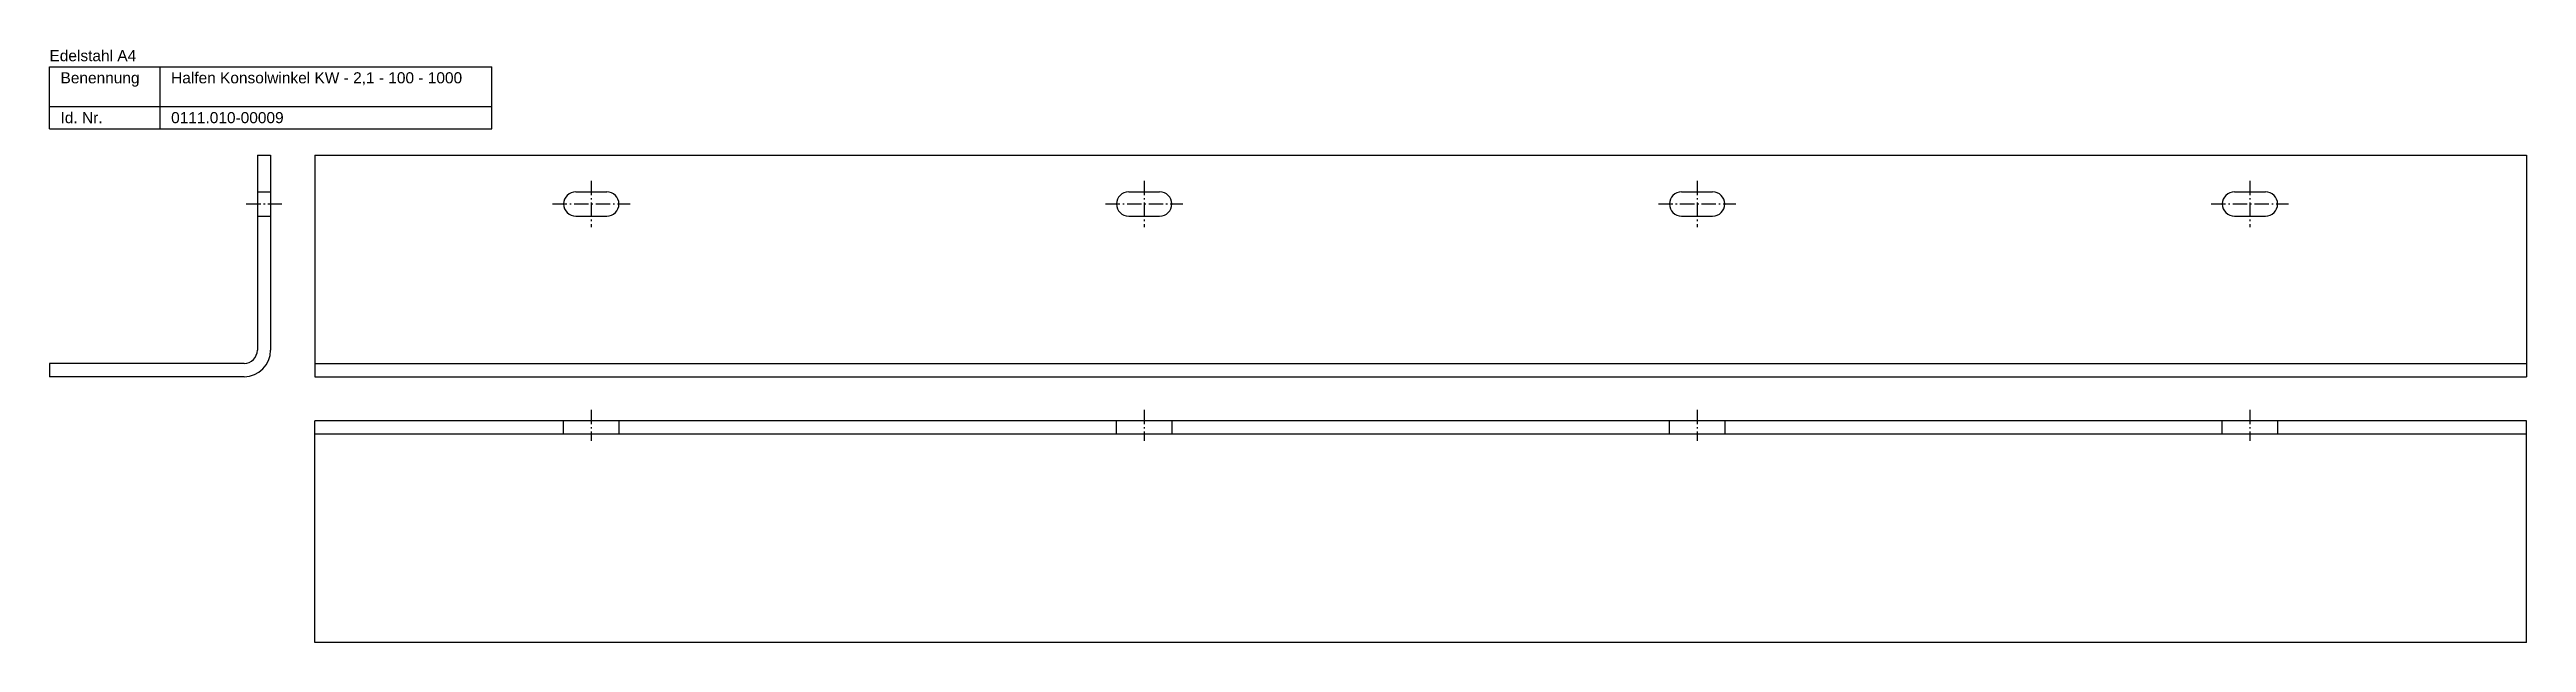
# Model space of a CAD drawing. Header units: millimetres. Extents: x 473 to 3243, y -1069 to 869.
# Drawn here: x 2063 to 3183, y -59 to 209 of the extents above; entities that cross this region are included whole.
import ezdxf

# ---------------------------------------------------------------- set-up
doc = ezdxf.new("R2010")
doc.units = ezdxf.units.MM
doc.linetypes.add('MITTELLINIE', pattern=[0.977, 0.65, -0.13, 0.067, -0.13])
doc.linetypes.add('VERDECKT', pattern=[9.525, 6.35, -3.175])
doc.layers.add('HALFEN-KONSOLANKER', color=2, linetype='CONTINUOUS')
doc.styles.add('ARIAL50', font='ARIAL.TTF', dxfattribs={"height": 5})

msp = doc.modelspace()

# ---------------------------------------------------------------- linework, layer by layer
at = {"layer": 'HALFEN-KONSOLANKER'}
for p, q in [((2063.1, 200.8), (2263.1, 200.8)), ((2063.1, 172.8), (2063.1, 200.8)), ((2113.1, 172.8), (2113.1, 200.8)), ((2263.1, 172.8), (2263.1, 200.8)), ((2063.1, 182.8), (2263.1, 182.8)), ((2063.1, 172.8), (2263.1, 172.8)), ((2157.1, 160.8), (2157.1, 72.8)), ((2157.1, 160.8), (2163.1, 160.8)), ((2163.1, 160.8), (2163.1, 72.8)), ((2183.1, 160.8), (3183.1, 160.8)), ((2183.1, 160.8), (2183.1, 60.8)), ((3183.1, 160.8), (3183.1, 60.8)), ((2301.1, 144.3), (2315.1, 144.3)), ((2551.1, 144.3), (2565.1, 144.3)), ((2801.1, 144.3), (2815.1, 144.3)), ((3051.1, 144.3), (3065.1, 144.3)), ((2301.1, 133.3), (2315.1, 133.3)), ((2551.1, 133.3), (2565.1, 133.3)), ((2801.1, 133.3), (2815.1, 133.3)), ((3051.1, 133.3), (3065.1, 133.3)), ((2151.1, 66.8), (2063.1, 66.8)), ((2063.1, 66.8), (2063.1, 60.8)), ((2151.1, 60.8), (2063.1, 60.8)), ((2183.1, 66.8), (3183.1, 66.8)), ((2183.1, 60.8), (3183.1, 60.8)), ((3183.1, 40.8), (2183.1, 40.8)), ((2183.1, -59.2), (2183.1, 40.8)), ((3183.1, 34.8), (2183.1, 34.8)), ((3183.1, -59.2), (3183.1, 40.8)), ((3183.1, -59.2), (2183.1, -59.2))]:
    msp.add_line(p, q, dxfattribs=at)
at = {"layer": 'HALFEN-KONSOLANKER', "color": 1, "linetype": 'MITTELLINIE', "ltscale": 10}
for p, q in [((2308.1, 149.3), (2308.1, 128.3)), ((2558.1, 149.3), (2558.1, 128.3)), ((2808.1, 149.3), (2808.1, 128.3)), ((3058.1, 149.3), (3058.1, 128.3)), ((2152.1, 138.8), (2168.1, 138.8)), ((2290.6, 138.8), (2325.6, 138.8)), ((2540.6, 138.8), (2575.6, 138.8)), ((2790.6, 138.8), (2825.6, 138.8)), ((3040.6, 138.8), (3075.6, 138.8)), ((2308.1, 45.8), (2308.1, 31.8)), ((2558.1, 45.8), (2558.1, 31.8)), ((2808.1, 45.8), (2808.1, 31.8)), ((3058.1, 45.8), (3058.1, 31.8))]:
    msp.add_line(p, q, dxfattribs=at)
at = {"layer": 'HALFEN-KONSOLANKER', "color": 1, "linetype": 'VERDECKT'}
for p, q in [((2157.1, 144.3), (2163.1, 144.3)), ((2157.1, 133.3), (2163.1, 133.3)), ((2295.6, 34.8), (2295.6, 40.8)), ((2320.6, 40.8), (2320.6, 34.8)), ((2545.6, 34.8), (2545.6, 40.8)), ((2570.6, 40.8), (2570.6, 34.8)), ((2795.6, 34.8), (2795.6, 40.8)), ((2820.6, 40.8), (2820.6, 34.8)), ((3045.6, 34.8), (3045.6, 40.8)), ((3070.6, 40.8), (3070.6, 34.8))]:
    msp.add_line(p, q, dxfattribs=at)
at = {"layer": 'HALFEN-KONSOLANKER'}
for centre, radius, start, end in [((2301.1, 138.8), 5.5, 90, 270), ((2315.1, 138.8), 5.5, 270, 90), ((2551.1, 138.8), 5.5, 90, 270), ((2565.1, 138.8), 5.5, 270, 90), ((2801.1, 138.8), 5.5, 90, 270), ((2815.1, 138.8), 5.5, 270, 90), ((3051.1, 138.8), 5.5, 90, 270), ((3065.1, 138.8), 5.5, 270, 90), ((2151.1, 72.8), 12, 270, 0), ((2151.1, 72.8), 6, 270, 0)]:
    msp.add_arc(centre, radius, start, end, dxfattribs=at)

# ---------------------------------------------------------------- texts
at = {"layer": 'HALFEN-KONSOLANKER', "style": 'ARIAL50'}
for s, p in [('Edelstahl A4', (2063.1, 203.3)), ('Benennung', (2068.1, 193.3)), ('Halfen Konsolwinkel KW - 2,1 - 100 - 1000', (2118.1, 193.3)), ('Id. Nr.', (2068.1, 175.3)), ('0111.010-00009', (2118.1, 175.3))]:
    msp.add_text(s, height=5, dxfattribs=at).set_placement(p)

doc.saveas('drawing.dxf')
